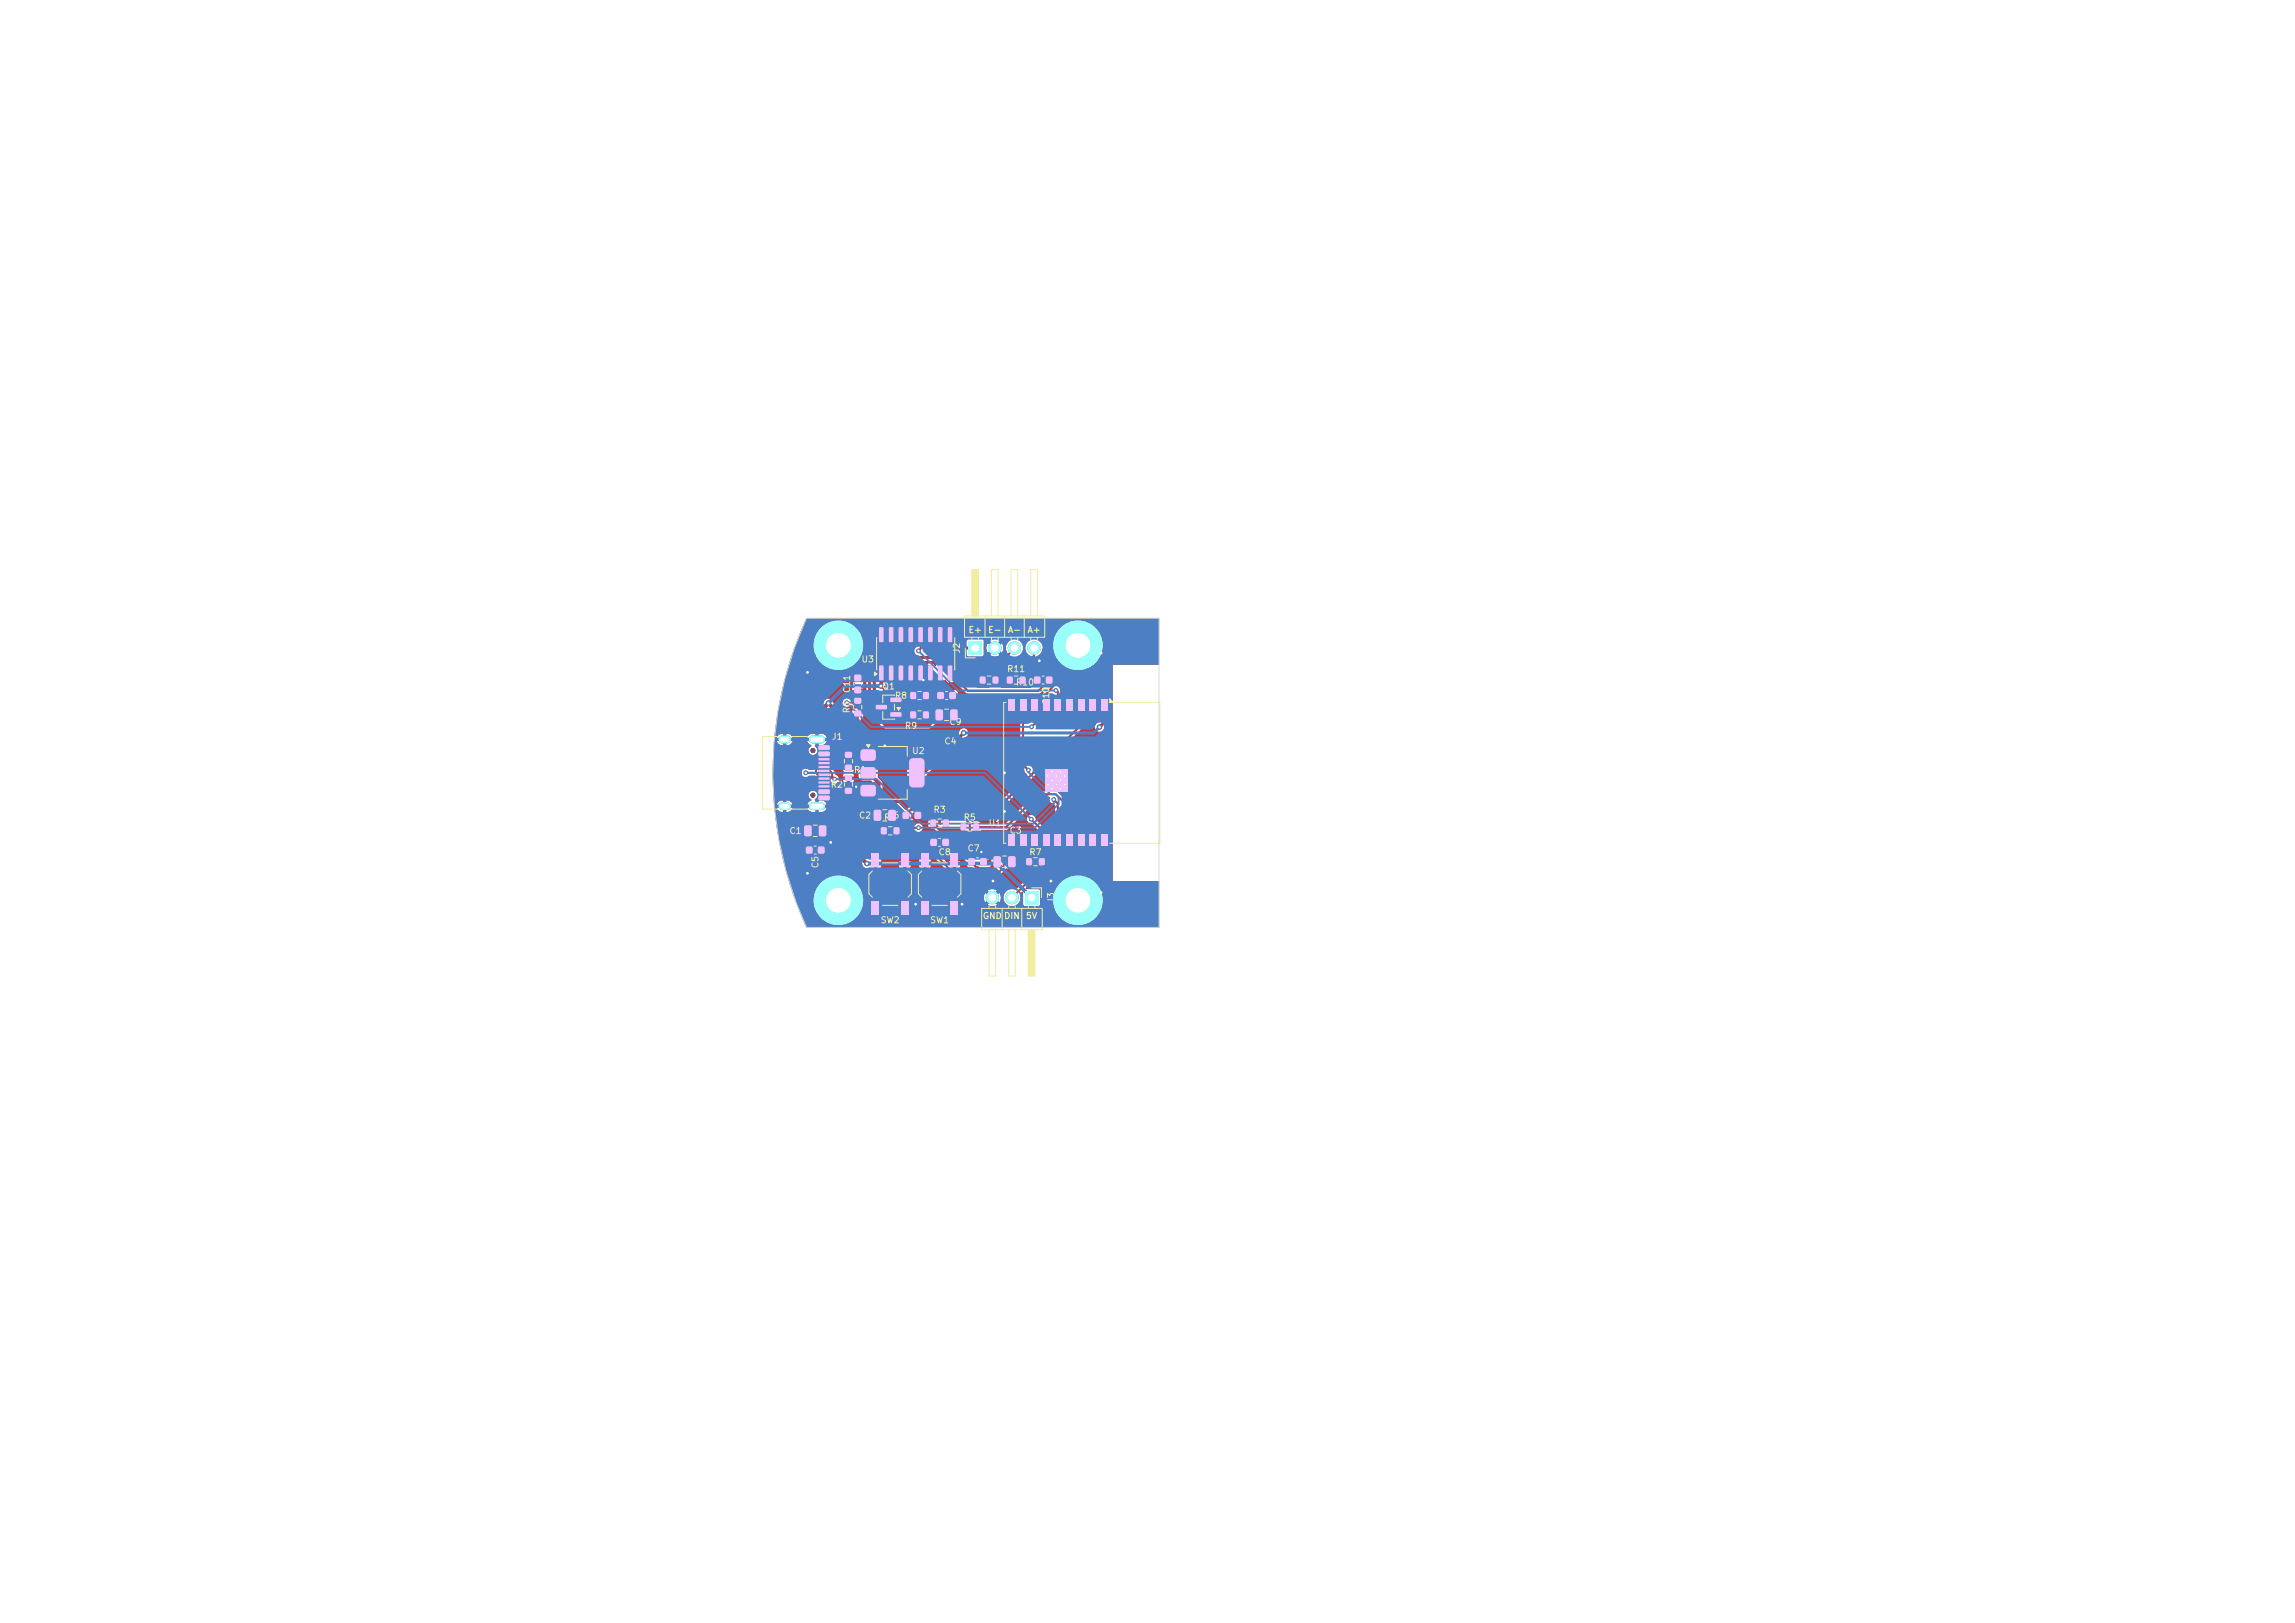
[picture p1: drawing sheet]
<svg xmlns="http://www.w3.org/2000/svg" width="297mm" height="210mm" viewBox="0 0 297 210" stroke-linecap="round" stroke-linejoin="round" font-family="sans-serif">
<defs><g id="words">
<g font-size=".8" fill="#f2eda1">
<text x="125.3" y="82.1">E+</text>
<text x="127.8" y="82.1">E-</text>
<text x="130.4" y="82.1">A-</text>
<text x="132.9" y="82.1">A+</text>
<text x="110.2" y="89.7" transform="rotate(-90 110.2 89.7)">C11</text>
<text x="111.4" y="85.9">U3</text>
<text x="114.1" y="89.4">Q1</text>
<text x="124.4" y="84.6" transform="rotate(-90 124.4 84.6)">J2</text>
<text x="130.3" y="87.2">R11</text>
<text x="131.4" y="88.9">R10</text>
<text x="107.6" y="95.9">J1</text>
<text x="110.2" y="92.4" transform="rotate(-90 110.2 92.4)">R6</text>
<text x="115.7" y="90.6">R8</text>
<text x="117" y="94.5">R9</text>
<text x="122.8" y="94">C9</text>
<text x="136" y="91.3" transform="rotate(-90 136 91.3)">C10</text>
<text x="110.4" y="100.2">R1</text>
<text x="118" y="97.8">U2</text>
<text x="122.1" y="96.5">C4</text>
<text x="107.4" y="102.1">R2</text>
<text x="111.1" y="106.1">C2</text>
<text x="114.3" y="106.4">R4</text>
<text x="114.7" y="106.1">C6</text>
<text x="120.7" y="105.4">R3</text>
<text x="124.6" y="106.4">R5</text>
<text x="127.9" y="107.1">U1</text>
<text x="102.1" y="108.1">C1</text>
<text x="106.1" y="112.4" transform="rotate(-90 106.1 112.4)">C5</text>
<text x="121.4" y="110.9">C8</text>
<text x="125.1" y="110.4">C7</text>
<text x="130.6" y="108.1">C3</text>
<text x="133.1" y="110.9">R7</text>
<text x="113.9" y="119.7">SW2</text>
<text x="120.3" y="119.7">SW1</text>
<text x="127.1" y="119.1">GND</text>
<text x="129.9" y="119.1">DIN</text>
<text x="132.7" y="119.1">5V</text>
<text x="136.6" y="116.9" transform="rotate(-90 136.6 116.9)">J3</text>
</g>
</g></defs>
<g fill="#c83434">
<path d="M106 96.5h1.3l.1 .1v.4l-.2 .1-1.2-.1-.1-.1z"/>
<path d="M106 97.3h1.3l.1 .1v.4l-.2 .1-1.2-.1-.1-.1z"/>
<path d="M105.9 98.6h1.4l.1 .2-.1 .1h-1.3z"/>
<path d="M105.9 99.6h1.4l.1 .2-.1 .1h-1.3z"/>
<path d="M105.9 100.1h1.4l.1 .2-.1 .1h-1.3z"/>
<path d="M105.9 101.1h1.4l.1 .2-.1 .1h-1.3z"/>
<path d="M106 102.2h1.3l.1 .1v.4l-.2 .1-1.2-.1-.1-.1z"/>
<path d="M106 103h1.3l.1 .1v.4l-.2 .1-1.2-.1-.1-.1z"/>
<path d="M105.9 101.6h1.4l.1 .2-.1 .1h-1.3z"/>
<path d="M105.9 100.6h1.4l.1 .2-.1 .1h-1.3z"/>
<path d="M105.9 99.1h1.4l.1 .2-.1 .1h-1.3z"/>
<path d="M105.9 98.1h1.4l.1 .2-.1 .1h-1.3z"/>
<circle cx="108.5" cy="116.5" r="3.2"/>
<circle cx="139.5" cy="83.5" r="3.2"/>
</g>
<path d="M101.2 95.7h.6M105.2 95.7h1.1M101.2 104.3h.6M105.2 104.3h1.1" fill="none" stroke="#c83434" stroke-width="1"/>
<g fill="#c83434">
<path d="M113.8 86.1h.4l.1 .1 .1 1.7-.1 .1-.4 .1-.1-.1z"/>
<path d="M115.1 86.1h.4l.1 .1v1.7l-.1 .1-.3 .1-.2-.1z"/>
<path d="M116.3 86.1h.4l.2 .1v1.7l-.1 .1-.4 .1-.1-.1z"/>
<path d="M117.6 86.1h.4l.2 .1v1.7l-.1 .1-.4 .1-.1-.1z"/>
<path d="M118.9 86.1h.4l.1 .1v1.7l-.1 .1-.3 .1-.2-.1z"/>
<path d="M120.1 86.1h.5l.1 .1v1.7l-.1 .1-.3 .1-.2-.1z"/>
<path d="M121.4 86.1h.4l.2 .1v1.7l-.1 .1-.4 .1-.1-.1z"/>
<path d="M122.7 86.1h.4l.1 .1v1.7v.1l-.4 .1-.1-.1z"/>
<path d="M122.7 81.2h.4h.1v1.8v.1h-.4l-.1-.1z"/>
<path d="M121.4 81.2h.4h.2v1.8l-.1 .1h-.4l-.1-.1z"/>
<path d="M120.1 81.2h.5h.1v1.8l-.1 .1h-.3l-.2-.1z"/>
<path d="M118.9 81.2h.4h.1v1.8l-.1 .1h-.3l-.2-.1z"/>
<path d="M117.6 81.2h.4h.2v1.8l-.1 .1h-.4l-.1-.1z"/>
<path d="M116.3 81.2h.4h.2v1.8l-.1 .1h-.4l-.1-.1z"/>
<path d="M115.1 81.2h.4h.1v1.8l-.1 .1h-.3l-.2-.1z"/>
<path d="M113.8 81.2h.4h.1l.1 1.8-.1 .1h-.4l-.1-.1z"/>
<path d="M110.6 88.9l.2-.1 .6 .1 .1 .2-.1 .6h-.2h-.6l-.1-.2z"/>
<path d="M110.6 87.3h.2h.6l.1 .2-.1 .6-.2 .1-.6-.1-.1-.1z"/>
<path d="M121.3 89.6l.2-.1 .6 .1 .1 .2-.1 .6-.1 .1-.7-.1v-.1z"/>
<path d="M122.9 89.6l.2-.1 .6 .1v.2v.6l-.2 .1-.6-.1-.1-.1z"/>
<path d="M117.8 92.1h.7v.8h-.7z"/>
<path d="M119.5 92.1h.7v.8h-.7z"/>
<path d="M142.4 90.5h.9v1.5h-.9z"/>
<path d="M140.9 90.5h.9v1.5h-.9z"/>
<path d="M139.4 90.5h.9v1.5h-.9z"/>
<path d="M137.9 90.5h1v1.5h-1z"/>
<path d="M136.4 90.5h1v1.5h-1z"/>
<path d="M134.9 90.5h1v1.5h-1z"/>
<path d="M133.5 90.5h.8v1.5h-.8z"/>
<path d="M132 90.5h.8v1.5h-.8z"/>
<path d="M130.5 90.5h.8v1.5h-.8z"/>
<path d="M130.5 108h.8v1.5h-.8z"/>
<path d="M132 108h.8v1.5h-.8z"/>
<path d="M133.5 108h.8v1.5h-.8z"/>
<path d="M134.9 108h1v1.5h-1z"/>
<path d="M136.4 108h1v1.5h-1z"/>
<path d="M137.9 108h1v1.5h-1z"/>
<path d="M139.4 108h.9v1.5h-.9z"/>
<path d="M140.9 108h.9v1.5h-.9z"/>
<path d="M142.4 108h.9v1.5h-.9z"/>
<path d="M135.2 99.5h3v2.9h-3z"/>
<path d="M116.8 105.1l.2-.1 .6 .1 .1 .2-.1 .6-.2 .1-.6-.1v-.1z"/>
<path d="M118.4 105.1l.1-.1 .7 .1v.2v.6l-.2 .1-.6-.1-.1-.1z"/>
<path d="M125.3 111.1l.2-.1 .6 .1 .1 .2-.1 .6-.2 .1-.6-.1v-.1z"/>
<path d="M126.9 111.1l.1-.1 .7 .1v.2v.6l-.2 .1-.6-.1-.1-.1z"/>
<path d="M110.6 92h.8v.7h-.8z"/>
<path d="M110.6 90.3h.8v.7h-.8z"/>
<path d="M114 107.1h.7v.8h-.7z"/>
<path d="M115.7 107.1h.7v.8h-.7z"/>
<path d="M117.8 89.6h.7v.8h-.7z"/>
<path d="M119.5 89.6h.7v.8h-.7z"/>
<path d="M120.4 108.6l.2-.1 .6 .1 .1 .2-.1 .6-.2 .1-.6-.1v-.1z"/>
<path d="M122 108.6l.1-.1 .7 .1v.2v.6l-.2 .1-.6-.1-.1-.1z"/>
<path d="M109.4 102h.8v.7h-.8z"/>
<path d="M109.4 100.3h.8v.7h-.8z"/>
<path d="M125.3 83h1.7v1.7h-1.7z"/>
<path d="M124.3 106.6h.7v.8h-.7z"/>
<path d="M126 106.6h.7v.8h-.7z"/>
<path d="M104.1 106.8h.7l.2 .1 .1 1.1-.2 .2h-.6l-.2-.1-.1-1.1z"/>
<path d="M106 106.8h.7l.2 .1 .1 1.1-.2 .2h-.6l-.2-.1-.1-1.1z"/>
<path d="M109.4 99h.8v.7h-.8z"/>
<path d="M109.4 97.3h.8v.7h-.8z"/>
<path d="M104.3 109.6l.2-.1 .6 .1 .1 .2-.1 .6-.1 .1-.7-.1v-.1z"/>
<path d="M105.9 109.6l.1-.1 .7 .1v.2v.6l-.2 .1-.6-.1-.1-.1z"/>
<path d="M119.2 116.7h1v1.7h-1z"/>
<path d="M119.2 110.4h1v1.7h-1z"/>
<path d="M123 116.7h1v1.7h-1z"/>
<path d="M123 110.4h1v1.7h-1z"/>
<path d="M128.6 110.8h.7l.2 .1v1.1l-.1 .2h-.6l-.2-.1-.1-1.1z"/>
<path d="M130.5 110.8h.7l.2 .1v1.1l-.1 .2h-.6l-.2-.1v-1.1z"/>
<path d="M132.8 111.1h.7v.8h-.7z"/>
<path d="M134.5 111.1h.7v.8h-.7z"/>
<path d="M115.2 92.2h1.4l.1 .1v.4l-.2 .1-1.2-.1-.1-.1z"/>
<path d="M115.2 90.3h1.4l.1 .1v.4l-.2 .1-1.2-.1-.1-.1z"/>
<path d="M113.4 91.2h1.3l.1 .2v.3l-.1 .1h-1.3l-.1-.1z"/>
<path d="M121.1 91.8h.7l.2 .1v1.1l-.1 .2h-.6l-.2-.1-.1-1.1z"/>
<path d="M123 91.8h.7l.2 .1v1.1l-.1 .2h-.6l-.2-.1-.1-1.1z"/>
<path d="M130.3 87.6h.7v.8h-.7z"/>
<path d="M132 87.6h.7v.8h-.7z"/>
<path d="M112.8 116.7h1v1.7h-1z"/>
<path d="M112.8 110.4h1v1.7h-1z"/>
<path d="M116.6 116.7h1v1.7h-1z"/>
<path d="M116.6 110.4h1v1.7h-1z"/>
<path d="M113.1 104.8h.7l.2 .1v1.1l-.1 .2h-.6l-.2-.1v-1.1z"/>
<path d="M115 104.8h.7l.2 .1v1.1l-.1 .2h-.6l-.2-.1-.1-1.1z"/>
<path d="M111.5 97h.2h1.5l.1 .3v1l-.3 .2-1.5-.1-.2-.3 .1-.9z"/>
<path d="M111.5 99.3h.2h1.5l.1 .3v1l-.3 .2-1.5-.1-.2-.3 .1-.9z"/>
<path d="M117.8 98.2l.2-.1h1.1l.3 .1 .2 .2 .1 3-.1 .2-.2 .2-1.4 .1-.3-.3v-3z"/>
<path d="M111.5 101.6h.2h1.5l.1 .3v1l-.3 .2-1.5-.1-.2-.3 .1-.9z"/>
<path d="M132.6 115.3h1.7v1.7h-1.7z"/>
<path d="M120.4 106.1h.7v.8h-.7z"/>
<path d="M122.1 106.1h.7v.8h-.7z"/>
<path d="M133.8 87.6l.2-.1 .6 .1 .1 .2-.1 .6-.2 .1-.6-.1v-.1z"/>
<path d="M135.4 87.6l.1-.1 .7 .1v.2v.6l-.2 .1-.6-.1-.1-.1z"/>
<path d="M126.8 87.6h.7v.8h-.7z"/>
<path d="M128.5 87.6h.7v.8h-.7z"/>
<circle cx="137.2" cy="99.9" r=".3"/>
<circle cx="136.2" cy="99.9" r=".3"/>
<circle cx="137.8" cy="100.4" r=".3"/>
<circle cx="136.7" cy="100.4" r=".3"/>
<circle cx="135.6" cy="100.4" r=".3"/>
<circle cx="137.2" cy="101" r=".3"/>
<circle cx="136.2" cy="101" r=".3"/>
<circle cx="137.8" cy="101.5" r=".3"/>
<circle cx="136.7" cy="101.5" r=".3"/>
<circle cx="135.6" cy="101.5" r=".3"/>
<circle cx="137.2" cy="102.1" r=".3"/>
<circle cx="136.2" cy="102.1" r=".3"/>
<circle cx="108.5" cy="83.5" r="3.2"/>
<circle cx="128.7" cy="83.8" r=".85"/>
<circle cx="131.3" cy="83.8" r=".85"/>
<circle cx="133.8" cy="83.8" r=".85"/>
<circle cx="139.5" cy="116.5" r="3.2"/>
<circle cx="131" cy="116.1" r=".85"/>
<circle cx="128.4" cy="116.1" r=".85"/>
<circle cx="104.5" cy="87" r=".35"/>
<circle cx="142.5" cy="115.5" r=".35"/>
<circle cx="130" cy="100" r=".35"/>
<circle cx="114.5" cy="96.5" r=".35"/>
<circle cx="127" cy="110.2" r=".3"/>
<circle cx="118.5" cy="117" r=".35"/>
<circle cx="128.5" cy="114" r=".35"/>
<circle cx="136" cy="114" r=".35"/>
<circle cx="104.5" cy="113" r=".35"/>
<circle cx="134.5" cy="85.5" r=".35"/>
<circle cx="130" cy="105" r=".35"/>
<circle cx="124.5" cy="117" r=".35"/>
<circle cx="107.5" cy="109" r=".35"/>
<circle cx="119.5" cy="88" r=".3"/>
<circle cx="142.5" cy="84.5" r=".35"/>
<circle cx="110.8" cy="101.8" r=".3"/>
<circle cx="107.2" cy="91" r=".35"/>
<circle cx="114" cy="88.8" r=".35"/>
<circle cx="112.2" cy="111.7" r=".35"/>
<circle cx="108" cy="100.8" r=".3"/>
<circle cx="136.4" cy="103.5" r=".3"/>
<circle cx="104.3" cy="100" r=".3"/>
<circle cx="133.5" cy="106" r=".3"/>
<circle cx="136.7" cy="89.3" r=".3"/>
<circle cx="118.9" cy="84.2" r=".3"/>
<circle cx="124.7" cy="94.8" r=".35"/>
<circle cx="142.3" cy="94.1" r=".35"/>
<circle cx="109.6" cy="90.9" r=".3"/>
<circle cx="133.5" cy="94.1" r=".3"/>
<circle cx="118.9" cy="107.1" r=".3"/>
<circle cx="133.1" cy="99.6" r=".3"/>
</g>
<path d="M106.6 97.6h.9l.3-.4v-5.6l-.6-.6-3.7 3.7v11.8l1 1M114.1 87.1l-.1 1.7M114.1 88.7l1.8 1.9M104.5 107.5v2.3l.2 .2M106.6 102.5h.9l.8 .8M108.3 103.3v4.6l3.9 3.8M108.3 106.3h-2.5l-1.3 1.2M112.4 102.3l-1 1h-3.1" fill="none" stroke="#c83434" stroke-width=".5"/>
<g fill="none" stroke="#c83434" stroke-width=".25">
<path d="M106.6 98.8h2.6l.6 .5M106.6 99.8h.8l.3 .3v.4M106.6 99.3h-.7l-.3 .3v.4M111 90.7l-.2 .2h-1.2M115.3 87.1v1.3l1.8 1.7v1.2l-1.2 1.2M117.9 87.1v.7l1.4 1.4v2.2l-1.1 1.1M119.1 82.1v1.9l-.2 .2M119.3 90h.5M120.4 82.1v.4l.9 .9h3l.9-.8h9.1l1.4 1.3v1.9l.9 1v1.7l-1.2 1.2v1.6M120.4 87.1v1.6l1.3 1.3M121.7 87.1v-.5l.8-.9h.8l3.2 3.2h1.5l.8-.9 .9 .9h3.6l.9-.9M122.9 87.1l2.4 2.3h9.1l1.4-1.4-.9-.9h-1.7l-.9 .9"/>
<path d="M131.3 83.9l-4.1 4.1M132.4 91.3v7.6l.7 .7M133.8 83.9v1l-3.1 3.1M133.9 91.3v2.4l-.4 .4M136.7 89.3l.2 .3M136.9 89.6h.1M136.9 89.6v1.7M141.4 91.3v1l-12.7 12.7h-4.8M104.3 100h1.3M105.6 100l.3 .3h.7M106.6 101.8h2.6l.6 .5M107.7 100.5l-.3 .3h-.8"/>
<path d="M107.7 100.5l.3 .3M118.9 107.1h-2.5l-.4 .4h-.1l-2.6 2.6v7.5M123.9 105l1.6 1.6v.8l1.6 1.7h1.1l1.7 1.6v1.5l-.8 .8h-5.7l-2.6-2.6v-1.4l-1.1 1.1v7.5M123.9 105l-1.5 1.5M126.3 107h3.9l4.2-4.2h2.2l3.3 3.2v2.8M133.5 106l1.7 1.7h.2v1.1M134.8 111.5v.8l-3.8 3.9M136.4 103.5l.5 .5v4.8M138.4 108.8v1h-3.6l-1.6 1.7"/>
</g>
<path d="M111 89.3h.9M114.1 82.1v1.6l-2.2 2.1v5.6l-1 1v6.2l2.9 2.8v3.9l-.3 .2v1.2l.9 .8M116.6 86.3l-.9-.8h-2.3l-.3 .2v4.9l1 .9v1.8l.5 .5h5.6l1.4-1.3M116.6 86.3v2.1l1.6 1.6M124.7 94.8l-5.2 5.3h-.8M126.2 83.9h-1.2l-1.3 1.2h-5.9l-1.2 1.2M142.9 91.3v2.2l-.6 .6M118.6 100l.1 .1M118.7 104l-1.5 1.5-1.1-1.2h-2.3M118.7 104l2.1 2.1v.4l.9 .9h3M118.7 100.1v3.9M124.7 107v3.5l1.9 1.9h1.5l.9-.9" fill="none" stroke="#c83434" stroke-width=".4"/>
<g fill="#c83434">
<path d="M125.1 107.8h.2l1.7 1.6 1.1 .1 .9 .9v.1a.57 .57 0 0 0-.7 .5v.6l-.2 .2-.7-.1-.1-.2-.2-.1v-.6h.4v.5h.5a.47 .47 0 0 0-.5-.5h-.4a.68 .68 0 0 0-.6 .4l-.3-.4h-.6l-.5-.6z"/>
<path d="M112.4 86l.2-.2 .1 .1v4.7l.4 .6v.5a.61 .61 0 0 0 .5 .4v1.4l.8 .7 5.9 .1 .2-.1 .7-.7 .8-.1 .3-.4h.4l.1 .3 .4 .2v-.8h.4v.8l.3-.1 .2-.2 .1-.5h-1.5v.3h-.4v-1h.4v.3h.5v-.8h.4v.8h.6v-.4l-.3-.3-.8-.1-.3 .2-.1 .3h-.4a.49 .49 0 0 0-.5-.5h-.6l-.3 .2-.1 .2v.7l-.2 .2-1.4-.1v.3l.2 .2v.1h-.8l.2-.3v-.6l.2-.2h.1l.1 .1h.4v-.5h.4v.5h.5a.45 .45 0 0 0-.5-.5h-.4v-.1l.1-.3v-.6v-.1h.5l.2-.2 .1-1.1 .5 .4v.6l.3 .3h.8l.4-.4 .3 .4h.3v-.5h.4v.5a.47 .47 0 0 0 .5-.5h-.9v-.9h.4v.5h.5a.47 .47 0 0 0-.5-.5h-.6l-.2 .1-.1 .3h-.2l-.2-.4-.7-.1-.7-.6v-.4l.2-.3 .3 .3 .2 .1h.5l.3-.4 .4 .4h.4l.4-.1 1.5 1.5 .2 .1h9.2l.7-.5-.1 .9-.1 .1a.21 .21 0 0 1-.3 .1 .21 .21 0 0 1-.2-.1l-1-.1-.3 .2-.2-.2h-1l-.2 .2v1.6l.3 .3v6.7l.5 .6a.59 .59 0 0 0 .4 .6l-4.3 4.4-4.8 .1-1.2 1-.5 .1-.2 .1-.1 .2-.1 .6-.3-.2v-.4l-.1-.2-2.1-2.1v-1.6a.87 .87 0 0 0 .7-.8v-1.1l4.8-4.8a.62 .62 0 0 0 .6-.7 .62 .62 0 0 0-.6-.6 .62 .62 0 0 0-.6 .6l-4 4h-.2a.81 .81 0 0 0-.7-1l-1.2 .1-.3 .1-.2 .3-.1 3.3a.96 .96 0 0 0 .9 .6l-.1 1.6-.9 1h-.2l-.9-.9h-1.9l-.1-2.5-.1-.3-.5-.5v-1a.62 .62 0 0 0-.6-.6h-1l-.2-.2 .1-.1h.2v-.8h.4v.8h.7l.3-.2 .1-.3v-.3h-1.5v-1.2h.4v.8h1.1l-.1-.6-.4-.2h-1.7v-.1v-3.6l.3-.3v-.5l.6-.5 .1-.2z"/>
<path d="M104 100.6l.5-.1 .2-.1h.7l.2 .2 .1 1.5-.1 .3a.61 .61 0 0 0-.9 .2 .61 .61 0 0 0 .3 .9v.1l-.4 .2-.1 .3h.5l-.1 .2 .1 .2h-.5l.1 .3 .4 .2 .5 .1v-.5h.4v.5h.5l.2-.1 .3-.3 .1-.2h-.5l.1-.1-.1-.3h.5l-.1-.1-.4-.4h-.6v.4h-.4l-.1-.6 .4-.4h1.6l.4 .5v2.3h-2.1l-.3 .1-.6 .6h-.5l-.3-.2z"/>
<path d="M107.6 99.2l1.4-.1 .1 .6 .2 .3-.2 .5h1.4l-.2-.5 .2-.3v-.6l.1-.1 .5 .4v1.1a.63 .63 0 0 0 .6 .5h1l.2 .2-.1 .1h-1.1a.62 .62 0 0 0-.6 .6v.8l-.6 .1v-.8l-.1-.2-.2-.1h-.5l-.2-.3 .1-.1v-.4h.4v.4a.45 .45 0 0 0 .5-.4h-1.4l.1 .5-.8-.1a.67 .67 0 0 0-.3-1.1l-.1-.4-.4-.4z"/>
<path d="M104 94.9l3.1-3.1h.2v5.2h-1.5l-.3-.4v-.6h.4v.4h.6l.4-.4 .1-.1h-.5l.1-.2-.1-.2h.5l-.1-.2-.3-.3-.2-.1h-.5v.5h-.4v-.5l-.5 .1-.4 .2-.1 .3h.5l-.1 .1 .1 .3h-.5l.1 .3 .4 .3a.61 .61 0 0 0-.3 .9 .61 .61 0 0 0 .9 .2l.1 .4v.9l-.4 .4-.1 .3h-.5l-.2-.1-.5-.1z"/>
<path d="M118 85.6l4-.1v.2l-.2 .1a.58 .58 0 0 0-.6 .2l-.1 .2h-.1l-.3-.3-.5-.1-.2 .1-.2 .3-.5-.3v2.4l.2-.1 .2-.2h.2l.1 .3 .1 .5 .3 .4-.1 .1h-.6l-.1-.3-.6-.7-.1-2.4h-.2l-.1 .3h-.2a.45 .45 0 0 0-.5-.4l-.1-.1z"/>
<path d="M123.9 85.5l1.1-1 .3 .4h1.8l.2-.2v-1.7l.8-.1 .5 .5-.3 .3-.5-.5a1.09 1.09 0 0 0 0 1.3l.5-.5 .3 .3-.5 .5a1.09 1.09 0 0 0 1.3 0l-.5-.5 .3-.3 .4 .5a1.09 1.09 0 0 0 0-1.3l-.4 .5-.3-.3 .5-.4 1-.1 .1 .2a1.35 1.35 0 0 0-.3 1.3l-2.8 2.8-.5 .1-.2 .1-.2 .2v.6l-2.7-2.5z"/>
<path d="M134.9 83.9h.2l.2 .2v1.9l.9 .9v.3l-.6 .1-.6-.5h-1.9l-.6 .5h-.4v-.2l2.1-2.2a1.3 1.3 0 0 0 .7-1z"/>
<path d="M104.4 80h45.6v6h-6v28h6v5.9l-.1 .1h-45.5l-.8-1.8-.9-2.4-1.3-4.3-.8-3.8-.4-3.6h.8v.2v.2h-.5a.76 .76 0 0 0 .9 .6v-.5h.4v.5l.5-.2 .3-.4h-.5v-.1v-.3h.5a.75 .75 0 0 0-.8-.5v.4h-.4v-.4h-.2l-.4 .1-.3 .4h-.3l-.2-4.5 .2-4.1h.8v.1v.3h-.5l.2 .3 .3 .2h.4v-.4h.4v.4a.76 .76 0 0 0 .8-.5h-.5v-.2v-.2h.5l-.3-.4-.5-.2v.5h-.4v-.5a.76 .76 0 0 0-.9 .6h-.3l.1-.9h2.7v11.9l.1 .3 .7 .7v.6l.2 .4v1.8a.48 .48 0 0 0 .5 .4h.7l.3-.4a.66 .66 0 0 0 .6 .4v-.5h.4v.5l.3-.1 .2-.3v-.1h-.9v-.9h.4v.5h.5l-.1-.3-.2-.2h-.6a.69 .69 0 0 0-.6 .4l-.4-.4v-.8l.2-.5h.4a.5 .5 0 0 0 .5 .5v-.8h.5v.8l.2-.1 .2-.2 .1-.5h-1.5v.3h-.4v-.6l.3-.2 .1 .1h1.5v-.5h.6v1.1l.1 .3 3.7 3.7a.79 .79 0 0 0 1 .4l.3 .1v4l-.3 .1-.1 .2 .1 1.9h1.3l.2-.2v-.6h2.3v.7l.2 .2h.3v-.9h.4v.9l.5-.1v-.8h-3.7v-1.1h2.3v.7h.5v-.9h.4v.9h.5v-.7l-.1-.2h-1.1l-.2 .2h-2.3l-.1-.2-.3-.1v-4l.3-.2 .1-.7h2.3v.7l.2 .2h.3v-.9h.4v.9l.4-.1 .1-.1v-.7h-3.7v-1.1h2.3v.7h.5v-1h.4v1h.5v-.7l-.1-.2-1.1-.1-.2 .3h-2.3l-.2-.3 1.8-1.8 .6-.1a.56 .56 0 0 0 .4-.7h1.8a.56 .56 0 0 0 .8-.1 .56 .56 0 0 0-.1-.8 .56 .56 0 0 0-.8 .1l-2.7 .1a.64 .64 0 0 0-.4 .7l-.2 .2-.1-.6-.1-.2-.2-.1h-.4l-.3-.4 .3-.4h.4l.1 .3 .4 .2v-.8h.5v.8h.1l.3-.3 .1-.5h-1.5v.3h-.4v-1.1l.4-.1v.5h1.6l.2 .2v.3a.49 .49 0 0 0 .5 .4h.6l.2-.1 .1-.2v-.5l.9-.7 1.3 1.3v.9l.3 .3h.5l.5 .6 .2 .1h2.6v2.2v.1l-.5-.1v1h.5l.1-.3h.1l.6 .7a.64 .64 0 0 0 .8 .8l.3 .2-.1 .1h-2.4l-.3-.3v-.8h.4v.9l.4-.1 .1-.1v-.7h-1.4l-.1 .1h-.1l-1.3-1.2h1.5v.7h.5v-1l-.4 .1-.1 .2h-1.5l-.1-.2v-.5l.3-.4h.2l.2 .4h.3v-.5h.4v.5a.47 .47 0 0 0 .5-.5h-.9v-.9h.4v.5h.5a.47 .47 0 0 0-.5-.5h-.7l-.3 .4-.4-.4h-.8l-.3 .3v.6l-.7 .6a.35 .35 0 0 1-.4 .4l-.1 1.9 .1 .2 .3 .1v4l-.3 .1-.1 .2 .1 1.9h1.3l.2-.2v-.6h2.3v.7l.2 .2h.3v-.9h.4v.9l.4-.1 .1-.1v-.7h-3.7v-1.1h2.3v.7h.5v-.9h.4v.9h.5v-.7l-.1-.2h-1.1l-.2 .2h-2.3l-.1-.2-.3-.1v-.3h7.2l.2 .7 .5-.5 .2 .3-.4 .5a1.09 1.09 0 0 0 1.2 0l-.4-.5 .3-.3 .5 .4a1.1 1.1 0 0 0-.1-1.2l-.4 .5-.3-.3 .4-.5a1.09 1.09 0 0 0-1.2 0l.4 .5-.2 .3-.5-.5-.2 .6h-7.2v-3.7l.3-.2 .1-1.5h.1l2.6 2.6 .2 .1h5.8l.1-.1 1-1 .5 .2v-.8h.4v.8l.2-.1 .3-.3v-.4h-.9v-1.2h.4v.8h.5v-.4l-.1-.2-.4-.2h-.6l-.3 .1-1.8-1.8-1.2-.1-.8-.9 .2-.1 .3-.3 3.4-.1 4.2-4.1h1.2v.1a.58 .58 0 0 0 .6 .7l.1 .2v3.5l-.4 .2-.3-.2-.2-.3-.3-.1-1.3-1.3a.57 .57 0 0 0-.5-.6 .57 .57 0 0 0-.6 .6 .57 .57 0 0 0 .6 .6l1 1v.2l-1.1-.1-.3 .2-.2-.2-1 .1a.21 .21 0 0 1-.3 .1 .21 .21 0 0 1-.2-.1l-1-.1-.2 .2v1.6l.1 .2 1.1 .1 .3-.2 .2 .2h1l.3-.2 .2 .1 .8 .1-.8 .9-.5 .1-.2 .1-.2 .2v.7a.45 .45 0 0 0 .4 .4h.6l.2-.1 .1-.2v-.5l.3-.2h.1v.7l.1 .4-2.9 2.8a1.11 1.11 0 0 0-1.5 .9 1.11 1.11 0 0 0 1.3 1.3 1.11 1.11 0 0 0 .8-1.6l.2-.3h.2v1.6l.2 .2 1.8 .1 .2-.2v-1.8l-.1-.2-1.7-.1-.1-.1 2.4-2.4 .1-.3 .2-.2v-1l-.2-.2-.6-.1 .4-.5h3.4l.3-.1 .1-.3 .3-.2 .3 .2h1l.3-.2 .2 .2h1l.3-.2 .2 .2 1.1-.1 .1-.2-.1-1.7-1.1-.1-.3 .2-.2-.2-1 .1a.29 .29 0 0 1-.5-.1h-.1v-1.7l-.1-.2-3.3-3.3-.2-.1h-2.3l-.2 .1-4.2 4.1h-3l-.4-.3h-.8l-.8-.8 .1-.1h3.7l.2-.1 12.7-12.7 .1-.3 .3-.2 .3 .2v.9l-.1 .3a.62 .62 0 0 0-.6 .6 .62 .62 0 0 0 .6 .6 .62 .62 0 0 0 .6-.6l.5-.6v-1.2l.2-.3v-1.6l-.2-.2h-1l-.3 .2-.2-.2-1 .1a.21 .21 0 0 1-.3 .1 .21 .21 0 0 1-.2-.1l-1-.1-.3 .2-.2-.2-1 .1a.29 .29 0 0 1-.5-.1h-.1l-.1-1.1-.3-.3 .1-.3v-1.9l-1-1v-1.8l-1.5-1.6h-9.3l-1 .8-.6 .1-.1-.1v-1.8l-.3-.3h-.5l-.4 .4-.3-.4h-.6l-.3 .4-.4-.4h-.5l-.2 .1-.2 .3-.4-.4h-.4l-.3 .1-.2 .3-.4-.4h-.4l-.2 .1-.3 .3-.4-.4v2.4h.2l.2-.3 .3 .3 .2 .1 .4-.1 .4-.3 .3 .3-.1 .4a.65 .65 0 0 0-.3 .9l-.9 .1-.9 .9-.8-.6h-2.2v-.2l.9-.9v-.6l.1-.3h.1l.2 .3h.2v-1h.4v1h.2l.2-.3 .3 .3h.2v-1h-1.3v-1.4h.4v1h.9v-1l-.2 .1-.2 .3-.3-.3-.2-.1h-.5l-.3 .4-.4-.4-.6 .1-.2 .3 .1 2.2-2.1 2.1v.2v1.1l-.1 .1h-.2v.7h-.2l-.1 .2h-.6v.3l.4 .3-.3 .2-.1 .3v.6l.2 .4-.2 .3v.2h-.3a.56 .56 0 0 0-.8 .1 .56 .56 0 0 0 0 .8 .56 .56 0 0 0 .8-.1l1.2 .1-.2 .3h-.5l-.2 .3v.6l.2 .4v4l-.1 .1-.4-.1v1.3h.4l.1 .4-.1 .1-.7-.1-.2-.2v-.1l.1-.1v-.4h-.5l.1 .3-.1 .2-1.5-.1v-.2l.7-.7 1.3 .1v-.5l-.4 .2-.1 .2h-.8v-5.8l-.1-.3-.4-.4a.62 .62 0 0 0-.6-.5 .62 .62 0 0 0-.6 .5l-3.5 3.5-.1 .2h-2.7l.5-3.6 .9-3.5h8.6h.5v-.5l-.4 .2-.1 .3h-8.6l1.2-4.1z"/>
</g>
<g fill="#4d7fc4">
<circle cx="108.5" cy="116.5" r="3.2"/>
<circle cx="139.5" cy="83.5" r="3.2"/>
</g>
<path d="M101.2 95.7h.6M105.2 95.7h1.1M101.2 104.3h.6M105.2 104.3h1.1" fill="none" stroke="#4d7fc4" stroke-width="1"/>
<g fill="#4d7fc4">
<path d="M125.3 83h1.7v1.7h-1.7z"/>
<path d="M132.6 115.3h1.7v1.7h-1.7z"/>
<circle cx="137.2" cy="99.9" r=".3"/>
<circle cx="136.2" cy="99.9" r=".3"/>
<circle cx="137.8" cy="100.4" r=".3"/>
<circle cx="136.7" cy="100.4" r=".3"/>
<circle cx="135.6" cy="100.4" r=".3"/>
<circle cx="137.2" cy="101" r=".3"/>
<circle cx="136.2" cy="101" r=".3"/>
<circle cx="137.8" cy="101.5" r=".3"/>
<circle cx="136.7" cy="101.5" r=".3"/>
<circle cx="135.6" cy="101.5" r=".3"/>
<circle cx="137.2" cy="102.1" r=".3"/>
<circle cx="136.2" cy="102.1" r=".3"/>
<circle cx="108.5" cy="83.5" r="3.2"/>
<circle cx="128.7" cy="83.8" r=".85"/>
<circle cx="131.3" cy="83.8" r=".85"/>
<circle cx="133.8" cy="83.8" r=".85"/>
<circle cx="139.5" cy="116.5" r="3.2"/>
<circle cx="131" cy="116.1" r=".85"/>
<circle cx="128.4" cy="116.1" r=".85"/>
<circle cx="104.5" cy="87" r=".35"/>
<circle cx="142.5" cy="115.5" r=".35"/>
<circle cx="130" cy="100" r=".35"/>
<circle cx="114.5" cy="96.5" r=".35"/>
<circle cx="127" cy="110.2" r=".3"/>
<circle cx="118.5" cy="117" r=".35"/>
<circle cx="128.5" cy="114" r=".35"/>
<circle cx="136" cy="114" r=".35"/>
<circle cx="104.5" cy="113" r=".35"/>
<circle cx="134.5" cy="85.5" r=".35"/>
<circle cx="130" cy="105" r=".35"/>
<circle cx="124.5" cy="117" r=".35"/>
<circle cx="107.5" cy="109" r=".35"/>
<circle cx="119.5" cy="88" r=".3"/>
<circle cx="142.5" cy="84.5" r=".35"/>
<circle cx="110.8" cy="101.8" r=".3"/>
<circle cx="107.2" cy="91" r=".35"/>
<circle cx="114" cy="88.8" r=".35"/>
<circle cx="112.2" cy="111.7" r=".35"/>
<circle cx="108" cy="100.8" r=".3"/>
<circle cx="136.4" cy="103.5" r=".3"/>
<circle cx="104.3" cy="100" r=".3"/>
<circle cx="133.5" cy="106" r=".3"/>
<circle cx="136.7" cy="89.3" r=".3"/>
<circle cx="118.9" cy="84.2" r=".3"/>
<circle cx="124.7" cy="94.8" r=".35"/>
<circle cx="142.3" cy="94.1" r=".35"/>
<circle cx="109.6" cy="90.9" r=".3"/>
<circle cx="133.5" cy="94.1" r=".3"/>
<circle cx="118.9" cy="107.1" r=".3"/>
<circle cx="133.1" cy="99.6" r=".3"/>
</g>
<path d="M114 88.8h-4.6l-2.2 2.2M112.2 111.7h16.9l4.4 4.5" fill="none" stroke="#4d7fc4" stroke-width=".5"/>
<path d="M109.6 90.9l3.1 3.2h20.8M118.9 84.2l5.1 5.1h12.7M133.1 99.6h.1M133.1 99.6v.3l2.8 2.9h.7l.4 .4v.8l-3.1 3.1h-15M104.3 100h23.2l6 6M108 100.8h5.5l5.7 5.8h14.5l2.7-2.7v-.4" fill="none" stroke="#4d7fc4" stroke-width=".25"/>
<path d="M142.3 94.1l-.8 .7h-16.8" fill="none" stroke="#4d7fc4" stroke-width=".4"/>
<g fill="#4d7fc4">
<path d="M113.7 100.4h13.6l5.6 5.6v.1l-13.5 .1-5.7-5.7z"/>
<path d="M104.4 80h45.5l.1 .1v5.9h-6v28h6v6h-45.6l-.7-1.6-.9-2.3h24.5l.2 .7 .5-.5 .2 .3-.4 .5a1.09 1.09 0 0 0 1.2 0l-.4-.5 .3-.3 .5 .4a1.1 1.1 0 0 0-.1-1.2l-.4 .5-.3-.3 .4-.5a1.09 1.09 0 0 0-1.2 0l.4 .5-.2 .3-.5-.5-.2 .6h-24.5l-1.4-4.4h10.2v.1a.62 .62 0 0 0 .9 .4h16.3l3 3v.1h-.1a1.1 1.1 0 0 0-1.8 .4 1.1 1.1 0 0 0 1.1 1.5 1.1 1.1 0 0 0 .9-1.6l-.1-.2 .1-.1 .5 .5v1.2l.2 .2 1.8 .1 .2-.2v-1.8l-.1-.2-1.4-.1-3.7-3.7-.2-.1h-16.7a.6 .6 0 0 0-.9 .5h-10.2l-.8-4-.4-3.6h.8v.2v.2h-.5a.76 .76 0 0 0 .9 .6v-.5h.4v.5l.3-.1 .3-.2 .2-.3h-.5v-.1v-.3h2.9l-.1 .2 .1 .2h-.5l.3 .5 .7 .1v-.5h.4v.5l.6-.1 .3-.1 .2-.4h-.5l.1-.1-.1-.3h.5l-.1-.3-.4-.2h-.6v.4h-.4l-.1-.6a.59 .59 0 0 0 .3-.9 .59 .59 0 0 0-1 .1 .59 .59 0 0 0 .3 .9v.1l-.4 .2-.1 .3h-1.9a.75 .75 0 0 0-.8-.5v.4h-.4v-.4h-.2l-.4 .1-.3 .4h-.3l-.2-4.2h3.7v.2a.58 .58 0 0 0 .4 .4 .58 .58 0 0 0 .6-.1h2.8l.1 .1a.57 .57 0 0 0 .1 .8 .57 .57 0 0 0 .8-.1h4.8l5.3 5.3v.1a.57 .57 0 0 0-.2 .8 .57 .57 0 0 0 .9 .1h14.8l3.2-3.2 .1-1.2-.6-.6-.7-.1-2.5-2.5a.58 .58 0 0 0-.2-.7 .58 .58 0 0 0-.8 .2 .58 .58 0 0 0 .2 .7l3.1 3.1v.7l-1.9 1.8-.6-.3-5.7-5.7-.2-.1h-22.9a.56 .56 0 0 0-.9 .3h-3.7l.2-4.4h.8v.1v.3h-.5a.76 .76 0 0 0 .9 .5v-.4h.4v.4h.3l.3-.2 .2-.3h-.5v-.2v-.2h2.9l-.1 .1 .1 .3h-.5l.1 .3 .4 .3a.59 .59 0 0 0-.4 .8 .59 .59 0 0 0 .8 .3 .59 .59 0 0 0 .3-.8l-.2-.2v-.6h.4v.4h.6l.4-.4 .1-.1h-.5l.1-.2-.1-.2h.5l-.4-.5-.7-.1v.5h-.4v-.5h-.4l-.4 .2-.2 .4h-1.9l-.3-.4-.4-.2h-.1v.5h-.4v-.5a.76 .76 0 0 0-.9 .6h-.3l.7-4.6h5.7a.61 .61 0 0 0 .5 .7 .61 .61 0 0 0 .7-.5l.3-.3h.9a.6 .6 0 0 0 .6 .7l2.9 2.9h.2h11.4l.1 .2a.6 .6 0 0 0 .1 .7 .6 .6 0 0 0 .8 0h16.5l.2-.1 .5-.5a.62 .62 0 0 0 .6-.6 .62 .62 0 0 0-.6-.6 .62 .62 0 0 0-.6 .6l-.4 .3h-7.2l-.1-.1a.59 .59 0 0 0-.2-.7 .59 .59 0 0 0-.7 .1h-20.2l-2.7-2.7a.57 .57 0 0 0-.5-.6 .57 .57 0 0 0-.7 .4h-.9l1.6-1.5h4a.61 .61 0 0 0 .9-.6 .61 .61 0 0 0-1-.4h-4.4l-2.1 2.1-.3 .1-.2 .4h-5.7l.8-3.6 1-3.1h15.6a.6 .6 0 0 0 .6 .6l4.9 4.9h12.4a.57 .57 0 0 0 .8 .1 .57 .57 0 0 0 0-.9 .57 .57 0 0 0-.8 .1h-12l-4.8-4.7a.57 .57 0 0 0-.5-.6 .57 .57 0 0 0-.6 .5h-15.6l.4-1.2h22v1.7l.2 .2h1.8l.2-.2v-.9h.3l.2 .7 .5-.5 .3 .3-.4 .5a1.09 1.09 0 0 0 1.2 0l-.5-.5 .3-.3 .4 .5 .2-.7h.4v.1a1.1 1.1 0 0 0 1.2 1.1 1.1 1.1 0 0 0 1-1.2h.3v.1a1.1 1.1 0 0 0 1.7 .9 1.1 1.1 0 0 0 0-1.9 1.1 1.1 0 0 0-1.7 .9h-.3v-.2a1.1 1.1 0 0 0-1.2-.9 1.1 1.1 0 0 0-1 1.1h-.4l-.2-.6-.4 .5-.3-.3 .5-.5a1.09 1.09 0 0 0-1.3 0l.5 .5-.3 .3-.5-.5-.2 .6h-.3v-.9l-.2-.2h-1.8l-.2 .3h-22z"/>
</g>
<path d="M100.6 95.3h-1.9v9.4h1.9M102.5 95.3h2M113.2 87l.3 .2-.3 .2zM113.5 82.5v4.2M123.5 82.5v4.2M102.5 104.7h2" fill="none" stroke="#f2eda1" stroke-width=".13"/>
<path d="M113.2 87l.3 .2-.3 .2z" fill="#f2eda1"/>
<path d="M110.5 88.4v.2M111.5 88.4v.2M118.8 92h.4M118.8 93h.4M122.4 89.5h.2M122.4 90.5h.2M130.2 90.9h-.3v18.2h.3M143.6 90.4l.5 .5h-.5zM144.3 90.9h5.8v18.2h-6.5" fill="none" stroke="#f2eda1" stroke-width=".13"/>
<path d="M143.6 90.4l.5 .5h-.5z" fill="#f2eda1"/>
<g fill="none" stroke="#f2eda1" stroke-width=".13">
<path d="M124.8 79.7h10.4v2.8h-10.4zM127.5 79.7v2.8M128.3 79.7v-6h.9v6M130 79.7v2.8M130.8 79.7v-6h.9v6M132.5 79.7v2.8M133.4 79.7v-6h.9v6M109.3 98.3v.4M110.3 98.3v.4M110.5 91.3v.4M111.5 91.3v.4M114.2 92.1v1l1.6-.1"/>
<path d="M115.8 90l-1.6-.1v1M115.8 91.1v.8M116.1 91.5h.4l-.2 .4zM118.8 89.5h.4M118.8 90.5h.4M124.9 83.9v1.2h1.3M125.8 82.5v.2M126.6 82.5v.2M128.3 82.5v.3M129.2 82.5v.3M130.8 82.5v.3M131.7 82.5v.3"/>
<path d="M133.4 82.5v.3M134.3 82.5v.3M105.2 106.8h.6M105.2 108.2h.6M105.4 109.5h.2M105.4 110.5h.2M109.3 101.3v.4M110.3 101.3v.4M115 107h.4M115 108h.4M117.9 105h.2M117.9 106h.2"/>
<path d="M119.3 112.7l-.4 .5v2.5l.4 .4M120.6 111.7h2M120.6 117.2h2M121.5 108.5h.2M121.5 109.5h.2M123.9 112.7l.4 .5v2.5l-.4 .4M125.3 106.5h.4M125.3 107.5h.4M126.4 111h.2M126.4 112h.2M129.7 110.8h.6M129.7 112.2h.6"/>
<path d="M133.8 112h.4M133.8 111h.4"/>
</g>
<path d="M125.8 73.7h.8v6h-.8z" fill="#f2eda1" stroke="#f2eda1" stroke-width=".13"/>
<path d="M116.1 91.5h.4l-.2 .4z" fill="#f2eda1"/>
<g fill="none" stroke="#f2eda1" stroke-width=".13">
<path d="M112.1 96.4h.5l-.2 .3zM113.6 96.6h3.8v1.3M122.2 91.8h.6M122.2 93.2h.6M131.3 87.5h.4M131.3 88.5h.4M112.9 112.7l-.5 .5v2.5l.5 .4M114.2 111.7h2M114.2 117.2h2M114.2 104.8h.6M114.2 106.2h.6M117.4 102.2v1.2h-3.8"/>
<path d="M117.5 112.7l.4 .5v2.5l-.4 .4"/>
</g>
<path d="M112.1 96.4h.5l-.2 .3z" fill="#f2eda1"/>
<g fill="none" stroke="#f2eda1" stroke-width=".13">
<path d="M127.8 87.5h.4M127.8 88.5h.4M134.9 87.5h.2M134.9 88.5h.2M121.4 106h.4M121.4 107h.4M127 117.5h7.9v2.8h-7.9zM128 117.2v.3M128.9 117.2v.3M129.7 117.5v2.8M130.5 117.2v.3M131.4 117.2v.3"/>
<path d="M132.2 117.5v2.8M133.1 117.3v.2M133.5 114.9h1.3v1.3M133.9 117.3v.2M128 120.3v6h.9v-6M130.5 120.3v6h.9v-6"/>
</g>
<path d="M133.1 120.3h.8v6h-.8z" fill="#f2eda1" stroke="#f2eda1" stroke-width=".13"/>
<g fill="#efc1ff">
<path d="M106 96.5h1.3l.1 .1v.4l-.2 .1-1.2-.1-.1-.1z"/>
<path d="M106 97.3h1.3l.1 .1v.4l-.2 .1-1.2-.1-.1-.1z"/>
<path d="M105.9 98.6h1.4l.1 .2-.1 .1h-1.3z"/>
<path d="M105.9 99.6h1.4l.1 .2-.1 .1h-1.3z"/>
<path d="M105.9 100.1h1.4l.1 .2-.1 .1h-1.3z"/>
<path d="M105.9 101.1h1.4l.1 .2-.1 .1h-1.3z"/>
<path d="M106 102.2h1.3l.1 .1v.4l-.2 .1-1.2-.1-.1-.1z"/>
<path d="M106 103h1.3l.1 .1v.4l-.2 .1-1.2-.1-.1-.1z"/>
<path d="M105.9 101.6h1.4l.1 .2-.1 .1h-1.3z"/>
<path d="M105.9 100.6h1.4l.1 .2-.1 .1h-1.3z"/>
<path d="M105.9 99.1h1.4l.1 .2-.1 .1h-1.3z"/>
<path d="M105.9 98.1h1.4l.1 .2-.1 .1h-1.3z"/>
<circle cx="108.5" cy="116.5" r="3.2"/>
<circle cx="139.5" cy="83.5" r="3.2"/>
<circle cx="105.2" cy="97.1" r=".32"/>
<circle cx="105.2" cy="102.9" r=".32"/>
</g>
<path d="M101.2 95.7h.6M105.2 95.7h1.1M101.2 104.3h.6M105.2 104.3h1.1" fill="none" stroke="#efc1ff" stroke-width="1"/>
<g fill="#efc1ff">
<path d="M113.8 86.1h.4l.1 .1 .1 1.7-.1 .1-.4 .1-.1-.1z"/>
<path d="M115.1 86.1h.4l.1 .1v1.7l-.1 .1-.3 .1-.2-.1z"/>
<path d="M116.3 86.1h.4l.2 .1v1.7l-.1 .1-.4 .1-.1-.1z"/>
<path d="M117.6 86.1h.4l.2 .1v1.7l-.1 .1-.4 .1-.1-.1z"/>
<path d="M118.9 86.1h.4l.1 .1v1.7l-.1 .1-.3 .1-.2-.1z"/>
<path d="M120.1 86.1h.5l.1 .1v1.7l-.1 .1-.3 .1-.2-.1z"/>
<path d="M121.4 86.1h.4l.2 .1v1.7l-.1 .1-.4 .1-.1-.1z"/>
<path d="M122.7 86.1h.4l.1 .1v1.7v.1l-.4 .1-.1-.1z"/>
<path d="M122.7 81.2h.4h.1v1.8v.1h-.4l-.1-.1z"/>
<path d="M121.4 81.2h.4h.2v1.8l-.1 .1h-.4l-.1-.1z"/>
<path d="M120.1 81.2h.5h.1v1.8l-.1 .1h-.3l-.2-.1z"/>
<path d="M118.9 81.2h.4h.1v1.8l-.1 .1h-.3l-.2-.1z"/>
<path d="M117.6 81.2h.4h.2v1.8l-.1 .1h-.4l-.1-.1z"/>
<path d="M116.3 81.2h.4h.2v1.8l-.1 .1h-.4l-.1-.1z"/>
<path d="M115.1 81.2h.4h.1v1.8l-.1 .1h-.3l-.2-.1z"/>
<path d="M113.8 81.2h.4h.1l.1 1.8-.1 .1h-.4l-.1-.1z"/>
<path d="M110.6 88.9l.2-.1 .6 .1 .1 .2-.1 .6h-.2h-.6l-.1-.2z"/>
<path d="M110.6 87.3h.2h.6l.1 .2-.1 .6-.2 .1-.6-.1-.1-.1z"/>
<path d="M121.3 89.6l.2-.1 .6 .1 .1 .2-.1 .6-.1 .1-.7-.1v-.1z"/>
<path d="M122.9 89.6l.2-.1 .6 .1v.2v.6l-.2 .1-.6-.1-.1-.1z"/>
<path d="M117.8 92.1h.7v.8h-.7z"/>
<path d="M119.5 92.1h.7v.8h-.7z"/>
<path d="M142.4 90.5h.9v1.5h-.9z"/>
<path d="M140.9 90.5h.9v1.5h-.9z"/>
<path d="M139.4 90.5h.9v1.5h-.9z"/>
<path d="M137.9 90.5h1v1.5h-1z"/>
<path d="M136.4 90.5h1v1.5h-1z"/>
<path d="M134.9 90.5h1v1.5h-1z"/>
<path d="M133.5 90.5h.8v1.5h-.8z"/>
<path d="M132 90.5h.8v1.5h-.8z"/>
<path d="M130.5 90.5h.8v1.5h-.8z"/>
<path d="M130.5 108h.8v1.5h-.8z"/>
<path d="M132 108h.8v1.5h-.8z"/>
<path d="M133.5 108h.8v1.5h-.8z"/>
<path d="M134.9 108h1v1.5h-1z"/>
<path d="M136.4 108h1v1.5h-1z"/>
<path d="M137.9 108h1v1.5h-1z"/>
<path d="M139.4 108h.9v1.5h-.9z"/>
<path d="M140.9 108h.9v1.5h-.9z"/>
<path d="M142.4 108h.9v1.5h-.9z"/>
<path d="M135.2 99.5h3v2.9h-3z"/>
<path d="M116.8 105.1l.2-.1 .6 .1 .1 .2-.1 .6-.2 .1-.6-.1v-.1z"/>
<path d="M118.4 105.1l.1-.1 .7 .1v.2v.6l-.2 .1-.6-.1-.1-.1z"/>
<path d="M125.3 111.1l.2-.1 .6 .1 .1 .2-.1 .6-.2 .1-.6-.1v-.1z"/>
<path d="M126.9 111.1l.1-.1 .7 .1v.2v.6l-.2 .1-.6-.1-.1-.1z"/>
<path d="M110.6 92h.8v.7h-.8z"/>
<path d="M110.6 90.3h.8v.7h-.8z"/>
<path d="M114 107.1h.7v.8h-.7z"/>
<path d="M115.7 107.1h.7v.8h-.7z"/>
<path d="M117.8 89.6h.7v.8h-.7z"/>
<path d="M119.5 89.6h.7v.8h-.7z"/>
<path d="M120.4 108.6l.2-.1 .6 .1 .1 .2-.1 .6-.2 .1-.6-.1v-.1z"/>
<path d="M122 108.6l.1-.1 .7 .1v.2v.6l-.2 .1-.6-.1-.1-.1z"/>
<path d="M109.4 102h.8v.7h-.8z"/>
<path d="M109.4 100.3h.8v.7h-.8z"/>
<path d="M125.3 83h1.7v1.7h-1.7z"/>
<path d="M124.3 106.6h.7v.8h-.7z"/>
<path d="M126 106.6h.7v.8h-.7z"/>
<path d="M104.1 106.8h.7l.2 .1 .1 1.1-.2 .2h-.6l-.2-.1-.1-1.1z"/>
<path d="M106 106.8h.7l.2 .1 .1 1.1-.2 .2h-.6l-.2-.1-.1-1.1z"/>
<path d="M109.4 99h.8v.7h-.8z"/>
<path d="M109.4 97.3h.8v.7h-.8z"/>
<path d="M104.3 109.6l.2-.1 .6 .1 .1 .2-.1 .6-.1 .1-.7-.1v-.1z"/>
<path d="M105.9 109.6l.1-.1 .7 .1v.2v.6l-.2 .1-.6-.1-.1-.1z"/>
<path d="M119.2 116.7h1v1.7h-1z"/>
<path d="M119.2 110.4h1v1.7h-1z"/>
<path d="M123 116.7h1v1.7h-1z"/>
<path d="M123 110.4h1v1.7h-1z"/>
<path d="M128.6 110.8h.7l.2 .1v1.1l-.1 .2h-.6l-.2-.1-.1-1.1z"/>
<path d="M130.5 110.8h.7l.2 .1v1.1l-.1 .2h-.6l-.2-.1v-1.1z"/>
<path d="M132.8 111.1h.7v.8h-.7z"/>
<path d="M134.5 111.1h.7v.8h-.7z"/>
<path d="M115.2 92.2h1.4l.1 .1v.4l-.2 .1-1.2-.1-.1-.1z"/>
<path d="M115.2 90.3h1.4l.1 .1v.4l-.2 .1-1.2-.1-.1-.1z"/>
<path d="M113.4 91.2h1.3l.1 .2v.3l-.1 .1h-1.3l-.1-.1z"/>
<path d="M121.1 91.8h.7l.2 .1v1.1l-.1 .2h-.6l-.2-.1-.1-1.1z"/>
<path d="M123 91.8h.7l.2 .1v1.1l-.1 .2h-.6l-.2-.1-.1-1.1z"/>
<path d="M130.3 87.6h.7v.8h-.7z"/>
<path d="M132 87.6h.7v.8h-.7z"/>
<path d="M112.8 116.7h1v1.7h-1z"/>
<path d="M112.8 110.4h1v1.7h-1z"/>
<path d="M116.6 116.7h1v1.7h-1z"/>
<path d="M116.6 110.4h1v1.7h-1z"/>
<path d="M113.1 104.8h.7l.2 .1v1.1l-.1 .2h-.6l-.2-.1v-1.1z"/>
<path d="M115 104.8h.7l.2 .1v1.1l-.1 .2h-.6l-.2-.1-.1-1.1z"/>
<path d="M111.5 97h.2h1.5l.1 .3v1l-.3 .2-1.5-.1-.2-.3 .1-.9z"/>
<path d="M111.5 99.3h.2h1.5l.1 .3v1l-.3 .2-1.5-.1-.2-.3 .1-.9z"/>
<path d="M117.8 98.2l.2-.1h1.1l.3 .1 .2 .2 .1 3-.1 .2-.2 .2-1.4 .1-.3-.3v-3z"/>
<path d="M111.5 101.6h.2h1.5l.1 .3v1l-.3 .2-1.5-.1-.2-.3 .1-.9z"/>
<path d="M132.6 115.3h1.7v1.7h-1.7z"/>
<path d="M120.4 106.1h.7v.8h-.7z"/>
<path d="M122.1 106.1h.7v.8h-.7z"/>
<path d="M133.8 87.6l.2-.1 .6 .1 .1 .2-.1 .6-.2 .1-.6-.1v-.1z"/>
<path d="M135.4 87.6l.1-.1 .7 .1v.2v.6l-.2 .1-.6-.1-.1-.1z"/>
<path d="M126.8 87.6h.7v.8h-.7z"/>
<path d="M128.5 87.6h.7v.8h-.7z"/>
<circle cx="137.2" cy="99.9" r=".3"/>
<circle cx="136.2" cy="99.9" r=".3"/>
<circle cx="137.8" cy="100.4" r=".3"/>
<circle cx="136.7" cy="100.4" r=".3"/>
<circle cx="135.6" cy="100.4" r=".3"/>
<circle cx="137.2" cy="101" r=".3"/>
<circle cx="136.2" cy="101" r=".3"/>
<circle cx="137.8" cy="101.5" r=".3"/>
<circle cx="136.7" cy="101.5" r=".3"/>
<circle cx="135.6" cy="101.5" r=".3"/>
<circle cx="137.2" cy="102.1" r=".3"/>
<circle cx="136.2" cy="102.1" r=".3"/>
<circle cx="108.5" cy="83.5" r="3.2"/>
<circle cx="128.7" cy="83.8" r=".85"/>
<circle cx="131.3" cy="83.8" r=".85"/>
<circle cx="133.8" cy="83.8" r=".85"/>
<circle cx="139.5" cy="116.5" r="3.2"/>
<circle cx="131" cy="116.1" r=".85"/>
<circle cx="128.4" cy="116.1" r=".85"/>
</g>
<g fill="#9afff8">
<circle cx="108.5" cy="116.5" r="3.2"/>
<circle cx="139.5" cy="83.5" r="3.2"/>
<circle cx="105.2" cy="97.1" r=".32"/>
<circle cx="105.2" cy="102.9" r=".32"/>
</g>
<path d="M101.2 95.7h.6M105.2 95.7h1.1M101.2 104.3h.6M105.2 104.3h1.1" fill="none" stroke="#9afff8" stroke-width="1"/>
<g fill="#9afff8">
<path d="M125.3 83h1.7v1.7h-1.7z"/>
<path d="M132.6 115.3h1.7v1.7h-1.7z"/>
<circle cx="108.5" cy="83.5" r="3.2"/>
<circle cx="128.7" cy="83.8" r=".85"/>
<circle cx="131.3" cy="83.8" r=".85"/>
<circle cx="133.8" cy="83.8" r=".85"/>
<circle cx="139.5" cy="116.5" r="3.2"/>
<circle cx="131" cy="116.1" r=".85"/>
<circle cx="128.4" cy="116.1" r=".85"/>
</g>
<path d="M104.4 80h45.6v40h-45.6a48 48 0 0 1 0-40z" fill="none" stroke="#d0d2cd" stroke-width=".13"/>
<g fill="#fff">
<circle cx="104.5" cy="87" r=".17"/>
<circle cx="142.5" cy="115.5" r=".18"/>
<circle cx="130" cy="100" r=".17"/>
<circle cx="114.5" cy="96.5" r=".18"/>
<circle cx="127" cy="110.3" r=".15"/>
<circle cx="118.5" cy="117" r=".18"/>
<circle cx="128.5" cy="114" r=".17"/>
<circle cx="136" cy="114" r=".17"/>
<circle cx="104.5" cy="113" r=".17"/>
<circle cx="134.5" cy="85.5" r=".17"/>
<circle cx="130" cy="105" r=".17"/>
<circle cx="124.5" cy="117" r=".17"/>
<circle cx="107.5" cy="109" r=".18"/>
<circle cx="119.5" cy="88" r=".15"/>
<circle cx="142.5" cy="84.5" r=".17"/>
<circle cx="110.8" cy="101.8" r=".15"/>
<circle cx="107.2" cy="91" r=".17"/>
<circle cx="114" cy="88.8" r=".17"/>
<circle cx="112.2" cy="111.7" r=".18"/>
<circle cx="108" cy="100.8" r=".15"/>
<circle cx="136.4" cy="103.5" r=".15"/>
<circle cx="104.3" cy="100" r=".15"/>
<circle cx="133.5" cy="106" r=".15"/>
<circle cx="136.7" cy="89.3" r=".15"/>
<circle cx="118.9" cy="84.2" r=".15"/>
<circle cx="124.7" cy="94.8" r=".17"/>
<circle cx="142.3" cy="94.1" r=".17"/>
<circle cx="109.6" cy="90.9" r=".15"/>
<circle cx="133.5" cy="94.1" r=".15"/>
<circle cx="118.9" cy="107.1" r=".15"/>
<circle cx="133.1" cy="99.6" r=".15"/>
<circle cx="108.5" cy="116.5" r="1.6"/>
<circle cx="139.5" cy="83.5" r="1.6"/>
</g>
<g fill="#000">
<circle cx="105.2" cy="97.1" r=".32"/>
<circle cx="105.2" cy="102.9" r=".32"/>
</g>
<path d="M101.2 95.7h.6M105.2 95.7h1.1M101.2 104.3h.6M105.2 104.3h1.1" fill="none" stroke="#fff" stroke-width=".6"/>
<g fill="#fff">
<circle cx="137.3" cy="99.9" r=".1"/>
<circle cx="136.1" cy="99.9" r=".1"/>
<circle cx="137.8" cy="100.4" r=".1"/>
<circle cx="136.7" cy="100.4" r=".1"/>
<circle cx="135.6" cy="100.4" r=".1"/>
<circle cx="137.3" cy="101" r=".1"/>
<circle cx="136.1" cy="101" r=".1"/>
<circle cx="137.8" cy="101.5" r=".1"/>
<circle cx="136.7" cy="101.5" r=".1"/>
<circle cx="135.6" cy="101.5" r=".1"/>
<circle cx="137.3" cy="102.1" r=".1"/>
<circle cx="136.2" cy="102.1" r=".1"/>
<circle cx="108.5" cy="83.5" r="1.6"/>
<circle cx="126.2" cy="83.9" r=".5"/>
<circle cx="128.7" cy="83.9" r=".5"/>
<circle cx="131.3" cy="83.9" r=".5"/>
<circle cx="133.8" cy="83.9" r=".5"/>
<circle cx="139.5" cy="116.5" r="1.6"/>
<circle cx="133.5" cy="116.2" r=".5"/>
<circle cx="131" cy="116.2" r=".5"/>
<circle cx="128.4" cy="116.2" r=".5"/>
</g>
<use href="#words"/>
</svg>
